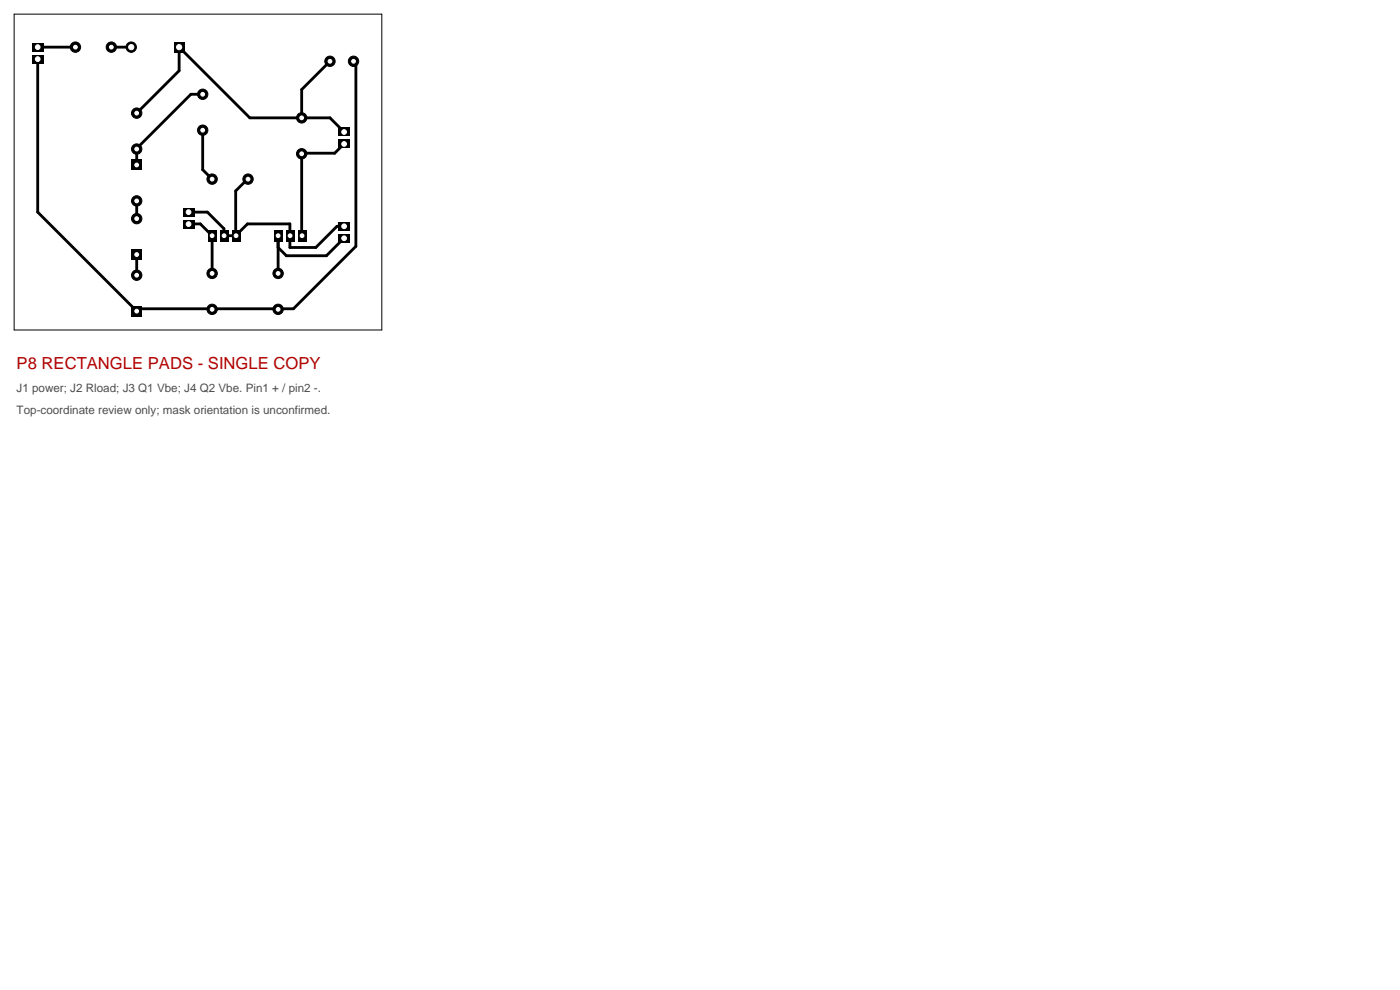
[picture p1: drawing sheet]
<svg xmlns="http://www.w3.org/2000/svg" width="297mm" height="210mm" viewBox="0 0 297 210" stroke-linecap="round" stroke-linejoin="round" font-family="sans-serif">
<defs><g id="words">
<text font-size="3.5" fill="#b30000" x="3.5" y="78.3">P8 RECTANGLE PADS - SINGLE COPY</text>
<g font-size="2.5" fill="#4d4d4d">
<text x="3.5" y="83.3">J1 power; J2 Rload; J3 Q1 Vbe; J4 Q2 Vbe. Pin1 + / pin2 -.</text>
<text x="3.5" y="87.8">Top-coordinate review only; mask orientation is unconfirmed.</text>
</g>
</g></defs>
<g fill="#000">
<path d="M6.8 9.2h2.4v1.7h-2.4zM6.8 11.7h2.4v1.7h-2.4zM36.9 8.9h2.2v2.2h-2.2zM27.9 33.9h2.2v2.2h-2.2zM71.8 27.2h2.4v1.7h-2.4zM71.8 29.7h2.4v1.7h-2.4zM27.9 52.9h2.2v2.2h-2.2zM38.8 44.2h2.4v1.7h-2.4zM38.8 46.7h2.4v1.7h-2.4zM44.2 48.8h1.7v2.4h-1.7zM46.7 48.8h1.7v2.4h-1.7zM49.2 48.8h1.7v2.4h-1.7z"/>
<path d="M58.1 48.8h1.7v2.4h-1.7zM60.7 48.8h1.7v2.4h-1.7zM63.2 48.8h1.7v2.4h-1.7zM71.8 47.2h2.4v1.7h-2.4zM71.8 49.7h2.4v1.7h-2.4zM27.9 64.9h2.2v2.2h-2.2z"/>
</g>
<g fill="#000" stroke="#000" stroke-width=".21">
<circle cx="16" cy="10" r="1.1"/>
<circle cx="23.6" cy="10" r="1.1"/>
<circle cx="27.8" cy="10" r="1.1"/>
<circle cx="43" cy="20" r="1.1"/>
<circle cx="70" cy="13" r="1.1"/>
<circle cx="75" cy="13" r="1.1"/>
<circle cx="29" cy="31.6" r="1.1"/>
<circle cx="29" cy="24" r="1.1"/>
<circle cx="43" cy="27.6" r="1.1"/>
<circle cx="45" cy="38" r="1.1"/>
<circle cx="52.6" cy="38" r="1.1"/>
<circle cx="64" cy="25" r="1.1"/>
<circle cx="64" cy="32.6" r="1.1"/>
<circle cx="29" cy="46.4" r="1.1"/>
<circle cx="29" cy="42.6" r="1.1"/>
<circle cx="29" cy="58.4" r="1.1"/>
<circle cx="45" cy="58" r="1.1"/>
<circle cx="59" cy="58" r="1.1"/>
<circle cx="45" cy="65.6" r="1.1"/>
<circle cx="59" cy="65.6" r="1.1"/>
</g>
<g fill="none" stroke="#000" stroke-width=".6">
<path d="M8 10h8M8 12.5v32.5l21 21 .5-.5h32.7l13.3-13.2v-38.8l-.5-.5M23.5 10h4.3M70 13l-6 6v6M29 24l9-9v-5l15 15h17l3 3M43 20h-2.5l-11.5 11.5v3.5M43 27.5v8.5l2 2M52.5 38l-2.5 2.5v9.5M73 30.5l-2 2h-7v17.5M29 42.5v4M29 54v4.5M40 45h4l3.5 3.5v1.5h2.5"/>
<path d="M40 47.5h2.5l2.5 2.5v8M59 50v8M73 50.5l-3.8 3.8h-8.5l-1.7-1.8M73 48h-1.5l-4.5 4.5h-5.5v-5h-9l-2.5 2.5"/>
</g>
<path d="M3 3h78v67h-78z" fill="none" stroke="#000" stroke-width=".21"/>
<g fill="#fff" stroke="#fff" stroke-width=".21">
<circle cx="59" cy="50" r=".4"/>
<circle cx="61.5" cy="50" r=".4"/>
<circle cx="64.1" cy="50" r=".4"/>
<circle cx="16" cy="10" r=".4"/>
<circle cx="23.6" cy="10" r=".4"/>
<circle cx="29" cy="24" r=".4"/>
<circle cx="29" cy="31.6" r=".4"/>
<circle cx="29" cy="66" r=".4"/>
<circle cx="29" cy="58.4" r=".4"/>
<circle cx="70" cy="13" r=".4"/>
<circle cx="75" cy="13" r=".4"/>
<circle cx="45" cy="50" r=".4"/>
<circle cx="47.5" cy="50" r=".4"/>
<circle cx="50.1" cy="50" r=".4"/>
<circle cx="29" cy="54" r=".4"/>
<circle cx="29" cy="46.4" r=".4"/>
<circle cx="73" cy="28" r=".5"/>
<circle cx="73" cy="30.5" r=".5"/>
<circle cx="73" cy="48" r=".5"/>
<circle cx="73" cy="50.5" r=".5"/>
<circle cx="8" cy="10" r=".5"/>
<circle cx="8" cy="12.5" r=".5"/>
<circle cx="29" cy="35" r=".4"/>
<circle cx="29" cy="42.6" r=".4"/>
<circle cx="43" cy="20" r=".4"/>
<circle cx="43" cy="27.6" r=".4"/>
<circle cx="45" cy="58" r=".4"/>
<circle cx="45" cy="65.6" r=".4"/>
<circle cx="59" cy="58" r=".4"/>
<circle cx="59" cy="65.6" r=".4"/>
<circle cx="40" cy="45" r=".5"/>
<circle cx="40" cy="47.5" r=".5"/>
<circle cx="38" cy="10" r=".55"/>
<circle cx="27.8" cy="10" r=".55"/>
<circle cx="64" cy="25" r=".4"/>
<circle cx="64" cy="32.6" r=".4"/>
<circle cx="45" cy="38" r=".4"/>
<circle cx="52.6" cy="38" r=".4"/>
</g>
<use href="#words"/>
</svg>
